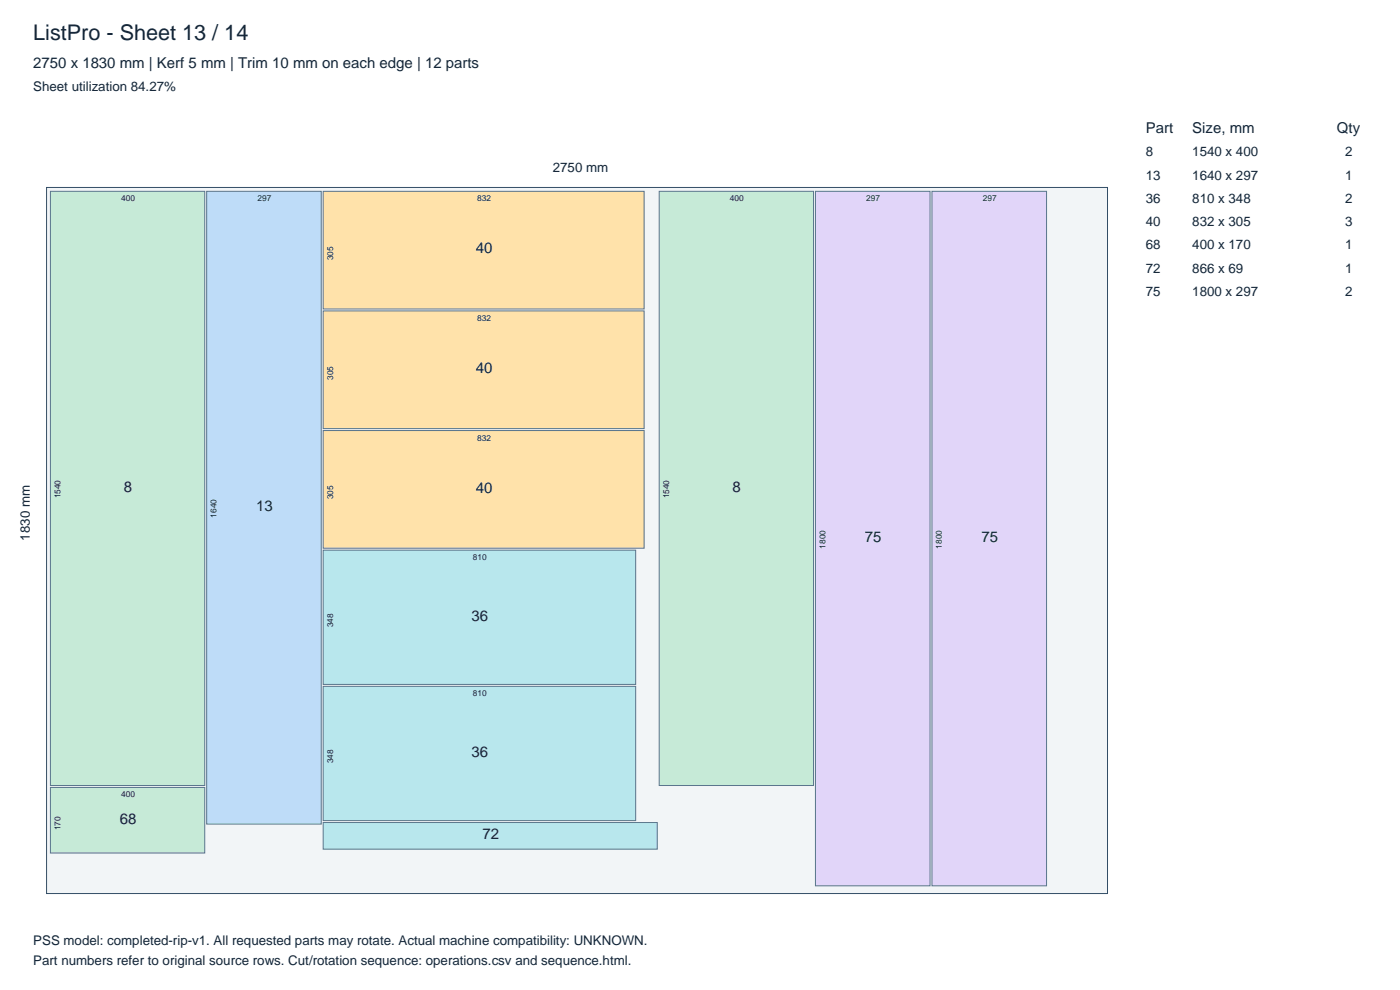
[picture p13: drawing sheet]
<svg xmlns="http://www.w3.org/2000/svg" width="297mm" height="210mm" viewBox="0 0 297 210" stroke-linecap="round" stroke-linejoin="round" font-family="sans-serif">
<defs><g id="words">
<text font-size="4.6" fill="#142638" x="7.1" y="8.5">ListPro - Sheet 13 / 14</text>
<g font-size="3.2" fill="#142638">
<text x="7.1" y="14.5">2750 x 1830 mm | Kerf 5 mm | Trim 10 mm on each edge | 12 parts</text>
<text x="243.1" y="28.2">Part</text>
<text x="252.9" y="28.2">Size, mm</text>
<text x="283.6" y="28.2">Qty</text>
<text x="101" y="53.8">40</text>
<text x="101" y="79.1">40</text>
<text x="26.2" y="104.3">8</text>
<text x="101" y="104.5">40</text>
<text x="155.4" y="104.3">8</text>
<text x="54.3" y="108.4">13</text>
<text x="183.5" y="114.9">75</text>
<text x="208.2" y="114.9">75</text>
<text x="100.1" y="131.6">36</text>
<text x="100.1" y="160.5">36</text>
<text x="25.4" y="174.7">68</text>
<text x="102.3" y="178">72</text>
</g>
<g font-size="2.8" fill="#142638">
<text x="7.1" y="19.4">Sheet utilization 84.27%</text>
<text x="243.1" y="33.2">8</text>
<text x="252.9" y="33.2">1540 x 400</text>
<text x="285.4" y="33.2">2</text>
<text x="117.3" y="36.6">2750 mm</text>
<text x="243.1" y="38.1">13</text>
<text x="252.9" y="38.1">1640 x 297</text>
<text x="285.4" y="38.1">1</text>
<text x="243.1" y="43">36</text>
<text x="243.1" y="48">40</text>
<text x="252.9" y="43">810 x 348</text>
<text x="252.9" y="48">832 x 305</text>
<text x="285.4" y="43">2</text>
<text x="285.4" y="48">3</text>
<text x="243.1" y="52.9">68</text>
<text x="252.9" y="52.9">400 x 170</text>
<text x="285.4" y="52.9">1</text>
<text x="243.1" y="57.9">72</text>
<text x="252.9" y="57.9">866 x 69</text>
<text x="285.4" y="57.9">1</text>
<text x="243.1" y="62.8">75</text>
<text x="252.9" y="62.8">1800 x 297</text>
<text x="285.4" y="62.8">2</text>
<text x="6.3" y="114.7" transform="rotate(-90 6.3 114.7)">1830 mm</text>
<text x="7.1" y="200.5">PSS model: completed-rip-v1. All requested parts may rotate. Actual machine compatibility: UNKNOWN.</text>
<text x="7.1" y="204.7">Part numbers refer to original source rows. Cut/rotation sequence: operations.csv and sequence.html.</text>
</g>
<g font-size="1.8" fill="#142638">
<text x="25.7" y="42.7">400</text>
<text x="54.6" y="42.7">297</text>
<text x="101.2" y="42.7">832</text>
<text x="154.8" y="42.7">400</text>
<text x="183.8" y="42.7">297</text>
<text x="208.5" y="42.7">297</text>
<text x="70.7" y="55.2" transform="rotate(-90 70.7 55.2)">305</text>
<text x="101.2" y="68.1">832</text>
<text x="70.7" y="80.6" transform="rotate(-90 70.7 80.6)">305</text>
<text x="101.2" y="93.4">832</text>
<text x="12.8" y="105.7" transform="rotate(-90 12.8 105.7)">1540</text>
<text x="70.7" y="105.9" transform="rotate(-90 70.7 105.9)">305</text>
<text x="142" y="105.7" transform="rotate(-90 142 105.7)">1540</text>
<text x="46" y="109.8" transform="rotate(-90 46 109.8)">1640</text>
<text x="100.3" y="118.8">810</text>
<text x="175.1" y="116.4" transform="rotate(-90 175.1 116.4)">1800</text>
<text x="199.8" y="116.4" transform="rotate(-90 199.8 116.4)">1800</text>
<text x="70.7" y="133.1" transform="rotate(-90 70.7 133.1)">348</text>
<text x="100.3" y="147.7">810</text>
<text x="70.7" y="161.9" transform="rotate(-90 70.7 161.9)">348</text>
<text x="25.7" y="169.1">400</text>
<text x="12.8" y="176.1" transform="rotate(-90 12.8 176.1)">170</text>
</g>
</g></defs>
<path d="M9.9 39.8h225v149.7h-225z" fill="#f2f5f7" stroke="#334d66" stroke-width=".21"/>
<g fill="#c6ead7" stroke="#59758c" stroke-width=".21">
<path d="M10.7 40.6h32.7v126h-32.7z"/>
<path d="M10.7 167h32.7v13.9h-32.7z"/>
</g>
<path d="M43.8 40.6h24.4v134.2h-24.4z" fill="#bedcf8" stroke="#59758c" stroke-width=".21"/>
<g fill="#ffe2aa" stroke="#59758c" stroke-width=".21">
<path d="M68.6 40.6h68.1v24.9h-68.1z"/>
<path d="M68.6 66h68.1v24.9h-68.1z"/>
<path d="M68.6 91.3h68.1v25h-68.1z"/>
</g>
<g fill="#b8e7ed" stroke="#59758c" stroke-width=".21">
<path d="M68.6 116.7h66.3v28.5h-66.3z"/>
<path d="M68.6 145.6h66.3v28.5h-66.3z"/>
<path d="M68.6 174.5h70.8v5.6h-70.8z"/>
</g>
<path d="M139.8 40.6h32.8v126h-32.8z" fill="#c6ead7" stroke="#59758c" stroke-width=".21"/>
<g fill="#e1d5f9" stroke="#59758c" stroke-width=".21">
<path d="M173 40.6h24.3v147.3h-24.3z"/>
<path d="M197.7 40.6h24.3v147.3h-24.3z"/>
</g>
<use href="#words"/>
</svg>
